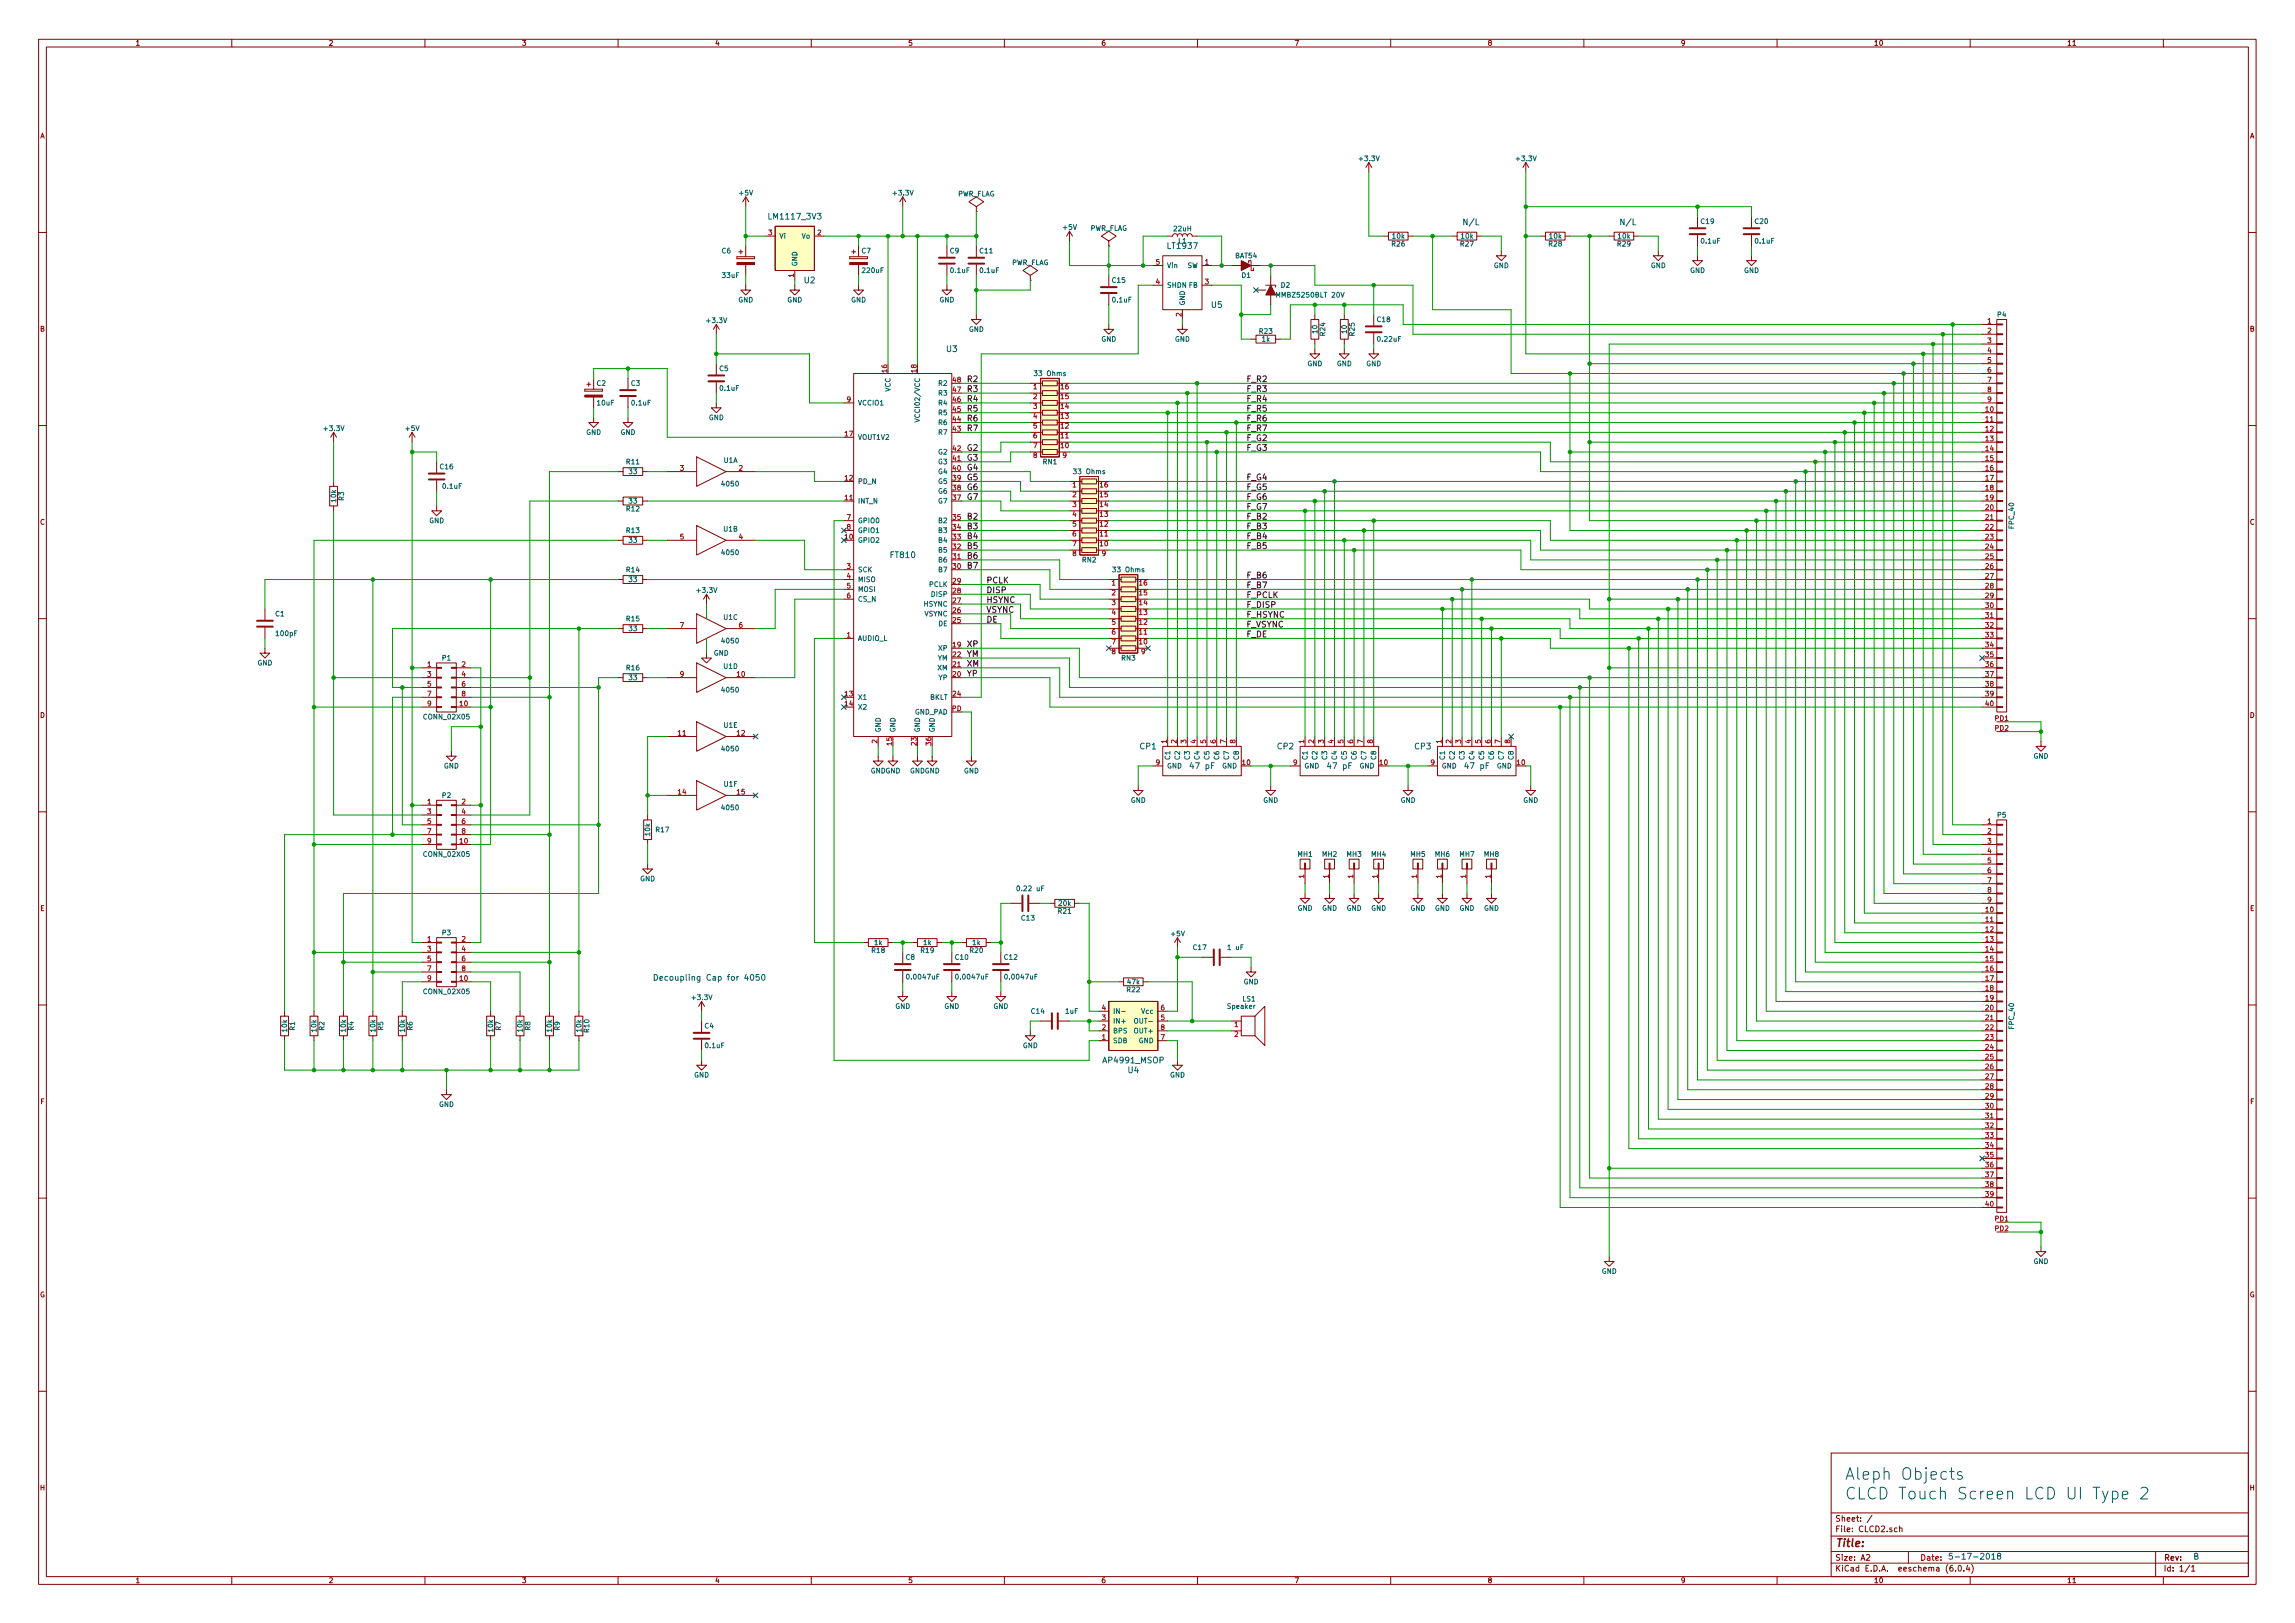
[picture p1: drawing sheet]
<svg xmlns="http://www.w3.org/2000/svg" width="594mm" height="420mm" viewBox="0 0 594 420" stroke-linecap="round" stroke-linejoin="round" font-family="sans-serif">
<defs><g id="words">
<g font-size="4.2" fill="#0000c2">
<text x="477.5" y="383.1">Aleph Objects</text>
<text x="477.5" y="388.2">CLCD Touch Screen LCD UI Type 2</text>
</g>
<text font-size="2.8" fill="#840000" x="475" y="400.5">Title:</text>
<g font-size="2.1" fill="#006464">
<text x="199.4" y="56.8">LM1117_3V3</text>
<text x="302.4" y="64.4">LT1937</text>
<text x="208.2" y="73.3">U2</text>
<text x="313.6" y="79.7">U5</text>
<text x="245" y="91.1">U3</text>
<text x="230.6" y="144.4">FT810</text>
<text x="295.1" y="194">CP1</text>
<text x="330.7" y="194">CP2</text>
<text x="366.2" y="194">CP3</text>
<text x="308.4" y="199.1">47 pF</text>
<text x="343.9" y="199.1">47 pF</text>
<text x="379.5" y="199.1">47 pF</text>
<text x="285.8" y="275.3">AP4991_MSOP</text>
<text x="292" y="277.8">U4</text>
</g>
<g font-size="2.1" fill="#0000c2">
<text x="378.5" y="58.3">N/L</text>
<text x="419.1" y="58.3">N/L</text>
<text x="168.9" y="253.9">Decoupling Cap for 4050</text>
<text x="504.2" y="403.7">5-17-2018</text>
<text x="567.7" y="403.7">B</text>
</g>
<g font-size="2.1" fill="#0f0f0f">
<text x="250.2" y="98.9">R2</text>
<text x="250.2" y="101.5">R3</text>
<text x="322.6" y="101.5">F_R3</text>
<text x="322.6" y="98.9">F_R2</text>
<text x="250.2" y="106.5">R5</text>
<text x="250.2" y="104">R4</text>
<text x="322.6" y="106.5">F_R5</text>
<text x="322.6" y="104">F_R4</text>
<text x="250.2" y="111.6">R7</text>
<text x="250.2" y="109.1">R6</text>
<text x="322.6" y="111.6">F_R7</text>
<text x="322.6" y="109.1">F_R6</text>
<text x="250.2" y="119.2">G3</text>
<text x="250.2" y="116.7">G2</text>
<text x="322.6" y="114.2">F_G2</text>
<text x="322.6" y="116.7">F_G3</text>
<text x="250.2" y="124.3">G5</text>
<text x="250.2" y="121.8">G4</text>
<text x="322.6" y="124.3">F_G4</text>
<text x="250.2" y="129.4">G7</text>
<text x="250.2" y="126.9">G6</text>
<text x="322.6" y="129.4">F_G6</text>
<text x="322.6" y="126.9">F_G5</text>
<text x="322.6" y="131.9">F_G7</text>
<text x="250.2" y="137">B3</text>
<text x="250.2" y="134.5">B2</text>
<text x="322.6" y="137">F_B3</text>
<text x="322.6" y="134.5">F_B2</text>
<text x="250.2" y="142.1">B5</text>
<text x="250.2" y="139.6">B4</text>
<text x="322.6" y="139.6">F_B4</text>
<text x="322.6" y="142.1">F_B5</text>
<text x="250.2" y="147.2">B7</text>
<text x="250.2" y="144.6">B6</text>
<text x="322.6" y="149.7">F_B6</text>
<text x="255.3" y="151">PCLK</text>
<text x="255.3" y="153.5">DISP</text>
<text x="322.6" y="152.3">F_B7</text>
<text x="322.6" y="154.8">F_PCLK</text>
<text x="255.3" y="156.1">HSYNC</text>
<text x="255.3" y="158.6">VSYNC</text>
<text x="255.3" y="161.1">DE</text>
<text x="322.6" y="159.9">F_HSYNC</text>
<text x="322.6" y="157.3">F_DISP</text>
<text x="250.2" y="167.5">XP</text>
<text x="322.6" y="162.4">F_VSYNC</text>
<text x="322.6" y="165">F_DE</text>
<text x="250.2" y="170">YM</text>
<text x="250.2" y="172.6">XM</text>
<text x="250.2" y="175.1">YP</text>
</g>
<g font-size="2.1" fill="#840000">
<text x="475" y="393.9">Sheet: /</text>
<text x="475" y="396.6">File: CLCD2.sch</text>
<text x="475" y="406.8">KiCad E.D.A. eeschema (6.0.4)</text>
<text x="475" y="404">Size: A2</text>
<text x="497" y="404">Date:</text>
<text x="560" y="404">Rev:</text>
<text x="560" y="406.8">Id: 1/1</text>
</g>
<g font-size="1.8" fill="#840000">
<text x="35" y="11.8">1</text>
<text x="85" y="11.8">2</text>
<text x="135" y="11.8">3</text>
<text x="185" y="11.8">4</text>
<text x="235" y="11.8">5</text>
<text x="285" y="11.8">6</text>
<text x="335" y="11.8">7</text>
<text x="385" y="11.8">8</text>
<text x="435" y="11.8">9</text>
<text x="485" y="11.8">10</text>
<text x="535" y="11.8">11</text>
<text x="10.3" y="35.8">A</text>
<text x="582.4" y="35.8">A</text>
<text x="10.3" y="85.8">B</text>
<text x="582.4" y="85.8">B</text>
<text x="10.3" y="135.8">C</text>
<text x="582.4" y="135.8">C</text>
<text x="10.3" y="185.8">D</text>
<text x="582.4" y="185.8">D</text>
<text x="10.4" y="235.8">E</text>
<text x="582.4" y="235.8">E</text>
<text x="10.4" y="285.8">F</text>
<text x="582.5" y="285.8">F</text>
<text x="10.3" y="335.8">G</text>
<text x="582.3" y="335.8">G</text>
<text x="10.3" y="385.8">H</text>
<text x="582.4" y="385.8">H</text>
<text x="35" y="409.8">1</text>
<text x="85" y="409.8">2</text>
<text x="135" y="409.8">3</text>
<text x="185" y="409.8">4</text>
<text x="235" y="409.8">5</text>
<text x="285" y="409.8">6</text>
<text x="335" y="409.8">7</text>
<text x="385" y="409.8">8</text>
<text x="435" y="409.8">9</text>
<text x="485" y="409.8">10</text>
<text x="535" y="409.8">11</text>
</g>
<g font-size="1.8" fill="#006464">
<text x="352" y="41.7">+3.3V</text>
<text x="392.6" y="41.7">+3.3V</text>
<text x="191.4" y="50.6">+5V</text>
<text x="231.3" y="50.6">+3.3V</text>
<text x="247.8" y="50.8">PWR_FLAG</text>
<text x="275.3" y="59.5">+5V</text>
<text x="282.1" y="59.7">PWR_FLAG</text>
<text x="303.9" y="59.9">22uH</text>
<text x="440.4" y="58">C19</text>
<text x="454.3" y="58">C20</text>
<text x="186.9" y="65.6">C6</text>
<text x="201.7" y="61.8">Vi</text>
<text x="207.5" y="61.8">Vo</text>
<text x="223.1" y="65.6">C7</text>
<text x="245.9" y="65.6">C9</text>
<text x="253.7" y="65.6">C11</text>
<text x="305" y="63">L1</text>
<text x="360.3" y="63.8">R26</text>
<text x="360.5" y="61.8">10k</text>
<text x="378.1" y="63.8">R27</text>
<text x="378.3" y="61.8">10k</text>
<text x="401" y="63.8">R28</text>
<text x="401.1" y="61.8">10k</text>
<text x="418.7" y="63.8">R29</text>
<text x="418.9" y="61.8">10k</text>
<text x="440.5" y="63">0.1uF</text>
<text x="454.4" y="63">0.1uF</text>
<text x="187" y="71.9">33uF</text>
<text x="206.4" y="69" transform="rotate(-90 206.4 69)">GND</text>
<text x="223.3" y="70.7">220uF</text>
<text x="246.1" y="70.7">0.1uF</text>
<text x="253.8" y="70.7">0.1uF</text>
<text x="261.7" y="68.6">PWR_FLAG</text>
<text x="302" y="69.4">Vin</text>
<text x="307.3" y="69.4">SW</text>
<text x="319.8" y="66.8">BAT54</text>
<text x="321.4" y="71.9">D1</text>
<text x="386.7" y="69.4">GND</text>
<text x="427.3" y="69.4">GND</text>
<text x="437.5" y="70.7">GND</text>
<text x="451.4" y="70.7">GND</text>
<text x="288" y="73.2">C15</text>
<text x="302" y="74.5">SHDN FB</text>
<text x="330.9" y="77">MMBZ5250BLT 20V</text>
<text x="331.6" y="74.5">D2</text>
<text x="183.1" y="83.6">+3.3V</text>
<text x="191.1" y="78.3">GND</text>
<text x="203.8" y="78.3">GND</text>
<text x="220.3" y="78.3">GND</text>
<text x="243.1" y="78.3">GND</text>
<text x="288.1" y="78.3">0.1uF</text>
<text x="306.7" y="79.2" transform="rotate(-90 306.7 79.2)">GND</text>
<text x="356.5" y="83.4">C18</text>
<text x="517.1" y="82.1">P4</text>
<text x="250.8" y="85.9">GND</text>
<text x="285.1" y="88.4">GND</text>
<text x="304.1" y="88.4">GND</text>
<text x="326" y="86.4">R23</text>
<text x="326.7" y="88.4">1k</text>
<text x="341" y="86.2" transform="rotate(-90 341 86.2)">10</text>
<text x="343" y="86.9" transform="rotate(-90 343 86.9)">R24</text>
<text x="348.6" y="86.2" transform="rotate(-90 348.6 86.2)">10</text>
<text x="350.6" y="86.9" transform="rotate(-90 350.6 86.9)">R25</text>
<text x="356.7" y="88.4">0.22uF</text>
<text x="338.4" y="94.8">GND</text>
<text x="346" y="94.8">GND</text>
<text x="353.6" y="94.8">GND</text>
<text x="154.5" y="99.9">C2</text>
<text x="163.4" y="99.9">C3</text>
<text x="186.2" y="96.1">C5</text>
<text x="186.5" y="101.1">0.1uF</text>
<text x="230.5" y="101.4" transform="rotate(-90 230.5 101.4)">VCC</text>
<text x="243.1" y="99.9">R2</text>
<text x="268" y="97.3">33 Ohms</text>
<text x="154.6" y="104.9">10uF</text>
<text x="163.6" y="104.9">0.1uF</text>
<text x="222" y="104.9">VCCIO1</text>
<text x="243.1" y="107.5">R5</text>
<text x="243.1" y="104.9">R4</text>
<text x="243.1" y="102.4">R3</text>
<text x="84" y="111.5">+3.3V</text>
<text x="105.1" y="111.5">+5V</text>
<text x="151.7" y="112.6">GND</text>
<text x="160.6" y="112.6">GND</text>
<text x="183.5" y="108.8">GND</text>
<text x="222" y="113.8">VOUT1V2</text>
<text x="238.1" y="108.1" transform="rotate(-90 238.1 108.1)">VCCI02/VCC</text>
<text x="243.1" y="112.6">R7</text>
<text x="243.1" y="110">R6</text>
<text x="187.3" y="119.8">U1A</text>
<text x="243" y="117.6">G2</text>
<text x="114" y="121.5">C16</text>
<text x="162.2" y="120.2">R11</text>
<text x="162.8" y="122.7">33</text>
<text x="187" y="125.9">4050</text>
<text x="222" y="125.3">PD_N</text>
<text x="243" y="125.3">G5</text>
<text x="243" y="122.7">G4</text>
<text x="243" y="120.2">G3</text>
<text x="270" y="120.2">RN1</text>
<text x="278.2" y="122.7">33 Ohms</text>
<text x="87" y="129.9" transform="rotate(-90 87 129.9)">10k</text>
<text x="89" y="129.6" transform="rotate(-90 89 129.6)">R3</text>
<text x="114.7" y="126.5">0.1uF</text>
<text x="162.8" y="130.3">33</text>
<text x="222" y="130.3">INT_N</text>
<text x="243" y="130.3">G7</text>
<text x="243" y="127.8">G6</text>
<text x="111.1" y="135.4">GND</text>
<text x="162.2" y="138">R13</text>
<text x="162.2" y="132.4">R12</text>
<text x="187.3" y="137.6">U1B</text>
<text x="222" y="135.4">GPIO0</text>
<text x="222" y="138">GPIO1</text>
<text x="243.1" y="138">B3</text>
<text x="243.1" y="135.4">B2</text>
<text x="521.3" y="136.8" transform="rotate(-90 521.3 136.8)">FPC_40</text>
<text x="162.8" y="140.5">33</text>
<text x="187" y="143.7">4050</text>
<text x="222" y="140.5">GPIO2</text>
<text x="243.1" y="143">B5</text>
<text x="243.1" y="140.5">B4</text>
<text x="162.2" y="148.1">R14</text>
<text x="222" y="148.1">SCK</text>
<text x="243.1" y="148.1">B7</text>
<text x="243.1" y="145.6">B6</text>
<text x="280.2" y="145.6">RN2</text>
<text x="288.4" y="148.1">33 Ohms</text>
<text x="162.8" y="150.7">33</text>
<text x="180.5" y="153.5">+3.3V</text>
<text x="222" y="150.7">MISO</text>
<text x="222" y="153.2">MOSI</text>
<text x="222" y="155.7">CS_N</text>
<text x="240.5" y="151.9">PCLK</text>
<text x="241.2" y="154.5">DISP</text>
<text x="71.3" y="159.6">C1</text>
<text x="162.2" y="160.8">R15</text>
<text x="187.3" y="160.4">U1C</text>
<text x="239.2" y="157">HSYNC</text>
<text x="239.3" y="159.6">VSYNC</text>
<text x="71.6" y="164.6">100pF</text>
<text x="162.8" y="163.4">33</text>
<text x="187" y="166.5">4050</text>
<text x="222" y="165.9">AUDIO_L</text>
<text x="242.9" y="162.1">DE</text>
<text x="66.6" y="172.3">GND</text>
<text x="114.5" y="171">P1</text>
<text x="162.2" y="173.5">R16</text>
<text x="184.7" y="169.7">GND</text>
<text x="187.3" y="173.1">U1D</text>
<text x="242.7" y="173.5">XM</text>
<text x="242.7" y="171">YM</text>
<text x="243" y="168.4">XP</text>
<text x="290.3" y="171">RN3</text>
<text x="162.8" y="176.1">33</text>
<text x="187" y="179.2">4050</text>
<text x="243" y="176.1">YP</text>
<text x="222" y="181.1">X1</text>
<text x="222" y="183.7">X2</text>
<text x="236.7" y="185">GND_PAD</text>
<text x="240.6" y="181.1">BKLT</text>
<text x="109.9" y="186.2">CONN_02X05</text>
<text x="187.4" y="188.4">U1E</text>
<text x="228" y="189.7" transform="rotate(-90 228 189.7)">GND</text>
<text x="231.8" y="189.7" transform="rotate(-90 231.8 189.7)">GND</text>
<text x="238.1" y="189.7" transform="rotate(-90 238.1 189.7)">GND</text>
<text x="241.9" y="189.7" transform="rotate(-90 241.9 189.7)">GND</text>
<text x="187" y="194.5">4050</text>
<text x="302.9" y="196.5" transform="rotate(-90 302.9 196.5)">C1</text>
<text x="305.4" y="196.5" transform="rotate(-90 305.4 196.5)">C2</text>
<text x="308" y="196.5" transform="rotate(-90 308 196.5)">C3</text>
<text x="310.5" y="196.5" transform="rotate(-90 310.5 196.5)">C4</text>
<text x="313.1" y="196.5" transform="rotate(-90 313.1 196.5)">C5</text>
<text x="315.6" y="196.5" transform="rotate(-90 315.6 196.5)">C6</text>
<text x="318.1" y="196.5" transform="rotate(-90 318.1 196.5)">C7</text>
<text x="320.7" y="196.5" transform="rotate(-90 320.7 196.5)">C8</text>
<text x="338.5" y="196.5" transform="rotate(-90 338.5 196.5)">C1</text>
<text x="341" y="196.5" transform="rotate(-90 341 196.5)">C2</text>
<text x="343.5" y="196.5" transform="rotate(-90 343.5 196.5)">C3</text>
<text x="346.1" y="196.5" transform="rotate(-90 346.1 196.5)">C4</text>
<text x="348.6" y="196.5" transform="rotate(-90 348.6 196.5)">C5</text>
<text x="351.2" y="196.5" transform="rotate(-90 351.2 196.5)">C6</text>
<text x="353.7" y="196.5" transform="rotate(-90 353.7 196.5)">C7</text>
<text x="356.2" y="196.5" transform="rotate(-90 356.2 196.5)">C8</text>
<text x="374" y="196.5" transform="rotate(-90 374 196.5)">C1</text>
<text x="376.6" y="196.5" transform="rotate(-90 376.6 196.5)">C2</text>
<text x="379.1" y="196.5" transform="rotate(-90 379.1 196.5)">C3</text>
<text x="381.6" y="196.5" transform="rotate(-90 381.6 196.5)">C4</text>
<text x="384.2" y="196.5" transform="rotate(-90 384.2 196.5)">C5</text>
<text x="386.7" y="196.5" transform="rotate(-90 386.7 196.5)">C6</text>
<text x="389.3" y="196.5" transform="rotate(-90 389.3 196.5)">C7</text>
<text x="391.8" y="196.5" transform="rotate(-90 391.8 196.5)">C8</text>
<text x="526.4" y="196.4">GND</text>
<text x="114.9" y="198.9">GND</text>
<text x="187.4" y="203.6">U1F</text>
<text x="225.4" y="200.2">GNDGND</text>
<text x="235.5" y="200.2">GNDGND</text>
<text x="249.5" y="200.2">GND</text>
<text x="302" y="198.9">GND</text>
<text x="316.4" y="198.9">GND</text>
<text x="337.6" y="198.9">GND</text>
<text x="351.9" y="198.9">GND</text>
<text x="373.1" y="198.9">GND</text>
<text x="387.5" y="198.9">GND</text>
<text x="114.5" y="206.5">P2</text>
<text x="187" y="209.7">4050</text>
<text x="292.7" y="207.8">GND</text>
<text x="327" y="207.8">GND</text>
<text x="362.5" y="207.8">GND</text>
<text x="394.3" y="207.8">GND</text>
<text x="169.8" y="215.4">R17</text>
<text x="517.1" y="211.6">P5</text>
<text x="109.9" y="221.8">CONN_02X05</text>
<text x="168.3" y="216.3" transform="rotate(-90 168.3 216.3)">10k</text>
<text x="336" y="221.8">MH1</text>
<text x="342.3" y="221.8">MH2</text>
<text x="348.7" y="221.8">MH3</text>
<text x="355" y="221.8">MH4</text>
<text x="365.2" y="221.8">MH5</text>
<text x="371.5" y="221.8">MH6</text>
<text x="377.9" y="221.8">MH7</text>
<text x="384.2" y="221.8">MH8</text>
<text x="165.7" y="228.1">GND</text>
<text x="263.6" y="230.7">0.22 uF</text>
<text x="264.5" y="238.3">C13</text>
<text x="274" y="236.5">R21</text>
<text x="274.1" y="234.5">20k</text>
<text x="335.9" y="235.8">GND</text>
<text x="342.2" y="235.8">GND</text>
<text x="348.6" y="235.8">GND</text>
<text x="354.9" y="235.8">GND</text>
<text x="365.1" y="235.8">GND</text>
<text x="371.4" y="235.8">GND</text>
<text x="377.8" y="235.8">GND</text>
<text x="384.1" y="235.8">GND</text>
<text x="114.5" y="242.1">P3</text>
<text x="226.3" y="244.6">1k</text>
<text x="239" y="244.6">1k</text>
<text x="251.7" y="244.6">1k</text>
<text x="303.2" y="242.4">+5V</text>
<text x="308.9" y="245.9">C17</text>
<text x="318" y="245.9">1 uF</text>
<text x="225.7" y="246.7">R18</text>
<text x="234.5" y="248.5">C8</text>
<text x="238.4" y="246.7">R19</text>
<text x="247.3" y="248.5">C10</text>
<text x="251.1" y="246.7">R20</text>
<text x="260" y="248.5">C12</text>
<text x="109.9" y="257.3">CONN_02X05</text>
<text x="235.1" y="253.5">0.0047uF</text>
<text x="247.8" y="253.5">0.0047uF</text>
<text x="260.5" y="253.5">0.0047uF</text>
<text x="291.7" y="256.8">R22</text>
<text x="291.9" y="254.8">47k</text>
<text x="321.9" y="254.8">GND</text>
<text x="179.3" y="258.9">+3.3V</text>
<text x="231.7" y="261.2">GND</text>
<text x="244.4" y="261.2">GND</text>
<text x="257.1" y="261.2">GND</text>
<text x="267" y="262.4">C14</text>
<text x="275.8" y="262.4">1uF</text>
<text x="288" y="262.4">IN-</text>
<text x="295.6" y="262.4">Vcc</text>
<text x="317.9" y="261.2">Speaker</text>
<text x="321.7" y="259.2">LS1</text>
<text x="74.3" y="267.1" transform="rotate(-90 74.3 267.1)">10k</text>
<text x="76.3" y="266.7" transform="rotate(-90 76.3 266.7)">R1</text>
<text x="81.9" y="267.1" transform="rotate(-90 81.9 267.1)">10k</text>
<text x="83.9" y="266.7" transform="rotate(-90 83.9 266.7)">R2</text>
<text x="89.5" y="267.1" transform="rotate(-90 89.5 267.1)">10k</text>
<text x="91.6" y="266.7" transform="rotate(-90 91.6 266.7)">R4</text>
<text x="97.2" y="267.1" transform="rotate(-90 97.2 267.1)">10k</text>
<text x="99.2" y="266.7" transform="rotate(-90 99.2 266.7)">R5</text>
<text x="104.8" y="267.1" transform="rotate(-90 104.8 267.1)">10k</text>
<text x="106.8" y="266.7" transform="rotate(-90 106.8 266.7)">R6</text>
<text x="127.6" y="267.1" transform="rotate(-90 127.6 267.1)">10k</text>
<text x="129.7" y="266.7" transform="rotate(-90 129.7 266.7)">R7</text>
<text x="135.3" y="267.1" transform="rotate(-90 135.3 267.1)">10k</text>
<text x="137.3" y="266.7" transform="rotate(-90 137.3 266.7)">R8</text>
<text x="142.9" y="267.1" transform="rotate(-90 142.9 267.1)">10k</text>
<text x="144.9" y="266.7" transform="rotate(-90 144.9 266.7)">R9</text>
<text x="150.5" y="267.1" transform="rotate(-90 150.5 267.1)">10k</text>
<text x="152.5" y="267.2" transform="rotate(-90 152.5 267.2)">R10</text>
<text x="182.4" y="266.2">C4</text>
<text x="288" y="267.5">BPS</text>
<text x="288" y="265">IN+</text>
<text x="293.9" y="267.5">OUT+</text>
<text x="294.4" y="265">OUT-</text>
<text x="521.3" y="266.3" transform="rotate(-90 521.3 266.3)">FPC_40</text>
<text x="182.6" y="271.3">0.1uF</text>
<text x="264.7" y="271.3">GND</text>
<text x="288" y="270">SDB</text>
<text x="294.8" y="270">GND</text>
<text x="179.6" y="278.9">GND</text>
<text x="302.8" y="278.9">GND</text>
<text x="113.6" y="286.6">GND</text>
<text x="414.6" y="329.7">GND</text>
<text x="526.4" y="327.2">GND</text>
</g>
<g font-size="1.8" fill="#a90000">
<text x="198.9" y="60.9">3</text>
<text x="211.6" y="60.9">2</text>
<text x="205.5" y="71.8" transform="rotate(-90 205.5 71.8)">1</text>
<text x="299.2" y="68.5">5</text>
<text x="311.9" y="68.5">1</text>
<text x="299.2" y="73.6">4</text>
<text x="311.9" y="73.6">3</text>
<text x="305.8" y="81.9" transform="rotate(-90 305.8 81.9)">2</text>
<text x="514.5" y="83.7">1</text>
<text x="514.5" y="86.3">2</text>
<text x="514.5" y="88.8">3</text>
<text x="514.5" y="91.4">4</text>
<text x="514.5" y="93.9">5</text>
<text x="229.6" y="96.4" transform="rotate(-90 229.6 96.4)">16</text>
<text x="237.2" y="96.4" transform="rotate(-90 237.2 96.4)">18</text>
<text x="246.7" y="101.5">47</text>
<text x="246.7" y="99">48</text>
<text x="267.5" y="100.8">1</text>
<text x="274.6" y="100.8">16</text>
<text x="514.5" y="96.4">6</text>
<text x="514.5" y="99">7</text>
<text x="514.5" y="101.5">8</text>
<text x="219.2" y="104.1">9</text>
<text x="246.7" y="106.6">45</text>
<text x="246.7" y="104.1">46</text>
<text x="267.5" y="103.3">2</text>
<text x="267.5" y="105.8">3</text>
<text x="274.6" y="105.8">14</text>
<text x="274.6" y="103.3">15</text>
<text x="514" y="106.6">10</text>
<text x="514.5" y="104.1">9</text>
<text x="218.7" y="112.9">17</text>
<text x="246.7" y="111.7">43</text>
<text x="246.7" y="109.1">44</text>
<text x="267.5" y="108.4">4</text>
<text x="267.5" y="110.9">5</text>
<text x="267.5" y="113.5">6</text>
<text x="274.6" y="113.5">11</text>
<text x="274.6" y="110.9">12</text>
<text x="274.6" y="108.4">13</text>
<text x="514" y="109.1">11</text>
<text x="514" y="111.7">12</text>
<text x="246.7" y="119.3">41</text>
<text x="246.7" y="116.8">42</text>
<text x="267.5" y="116">7</text>
<text x="267.5" y="118.5">8</text>
<text x="274.6" y="116">10</text>
<text x="275.1" y="118.5">9</text>
<text x="514" y="114.2">13</text>
<text x="514" y="116.8">14</text>
<text x="514" y="119.3">15</text>
<text x="176" y="121.8">3</text>
<text x="191.3" y="121.8">2</text>
<text x="218.7" y="124.4">12</text>
<text x="246.7" y="124.4">39</text>
<text x="246.7" y="121.8">40</text>
<text x="514" y="121.8">16</text>
<text x="514" y="124.4">17</text>
<text x="218.7" y="129.5">11</text>
<text x="246.7" y="129.5">37</text>
<text x="246.7" y="126.9">38</text>
<text x="277.6" y="126.2">1</text>
<text x="277.6" y="128.7">2</text>
<text x="277.6" y="131.2">3</text>
<text x="284.8" y="131.2">14</text>
<text x="284.8" y="128.7">15</text>
<text x="284.8" y="126.2">16</text>
<text x="514" y="126.9">18</text>
<text x="514" y="129.5">19</text>
<text x="514" y="132">20</text>
<text x="219.2" y="134.5">7</text>
<text x="219.2" y="137.1">8</text>
<text x="246.7" y="137.1">34</text>
<text x="246.7" y="134.5">35</text>
<text x="277.6" y="133.8">4</text>
<text x="277.6" y="136.3">5</text>
<text x="284.8" y="136.3">12</text>
<text x="284.8" y="133.8">13</text>
<text x="514" y="134.5">21</text>
<text x="514" y="137.1">22</text>
<text x="176" y="139.6">5</text>
<text x="191.3" y="139.6">4</text>
<text x="218.7" y="139.6">10</text>
<text x="246.7" y="142.2">32</text>
<text x="246.7" y="139.6">33</text>
<text x="277.6" y="138.9">6</text>
<text x="277.6" y="141.4">7</text>
<text x="277.6" y="143.9">8</text>
<text x="284.8" y="141.4">10</text>
<text x="284.8" y="138.9">11</text>
<text x="285.3" y="143.9">9</text>
<text x="514" y="139.6">23</text>
<text x="514" y="142.2">24</text>
<text x="219.2" y="147.2">3</text>
<text x="219.2" y="149.8">4</text>
<text x="246.7" y="147.2">30</text>
<text x="246.7" y="144.7">31</text>
<text x="514" y="144.7">25</text>
<text x="514" y="147.2">26</text>
<text x="514" y="149.8">27</text>
<text x="219.2" y="152.3">5</text>
<text x="219.2" y="154.9">6</text>
<text x="246.7" y="153.6">28</text>
<text x="246.7" y="151">29</text>
<text x="287.8" y="151.6">1</text>
<text x="287.8" y="154.1">2</text>
<text x="294.9" y="154.1">15</text>
<text x="294.9" y="151.6">16</text>
<text x="514" y="152.3">28</text>
<text x="514" y="154.9">29</text>
<text x="246.7" y="161.2">25</text>
<text x="246.7" y="158.7">26</text>
<text x="246.7" y="156.1">27</text>
<text x="287.8" y="156.6">3</text>
<text x="287.8" y="159.2">4</text>
<text x="287.8" y="161.7">5</text>
<text x="294.9" y="161.7">12</text>
<text x="294.9" y="159.2">13</text>
<text x="294.9" y="156.6">14</text>
<text x="514" y="157.4">30</text>
<text x="514" y="159.9">31</text>
<text x="176" y="162.5">7</text>
<text x="191.3" y="162.5">6</text>
<text x="219.2" y="165">1</text>
<text x="246.7" y="167.6">19</text>
<text x="287.8" y="164.3">6</text>
<text x="287.8" y="166.8">7</text>
<text x="294.9" y="166.8">10</text>
<text x="294.9" y="164.3">11</text>
<text x="514" y="162.5">32</text>
<text x="514" y="165">33</text>
<text x="514" y="167.6">34</text>
<text x="110.6" y="172.6">1</text>
<text x="119.5" y="172.6">2</text>
<text x="246.7" y="172.6">21</text>
<text x="246.7" y="170.1">22</text>
<text x="287.8" y="169.3">8</text>
<text x="295.4" y="169.3">9</text>
<text x="514" y="170.1">35</text>
<text x="514" y="172.6">36</text>
<text x="110.6" y="175.2">3</text>
<text x="110.6" y="177.7">5</text>
<text x="119.5" y="175.2">4</text>
<text x="119.5" y="177.7">6</text>
<text x="176" y="175.2">9</text>
<text x="190.8" y="175.2">10</text>
<text x="246.7" y="175.2">20</text>
<text x="514" y="175.2">37</text>
<text x="514" y="177.7">38</text>
<text x="110.6" y="180.3">7</text>
<text x="110.6" y="182.8">9</text>
<text x="119" y="182.8">10</text>
<text x="119.5" y="180.3">8</text>
<text x="218.7" y="180.3">13</text>
<text x="218.7" y="182.8">14</text>
<text x="246.4" y="184.1">PD</text>
<text x="246.7" y="180.3">24</text>
<text x="514" y="180.3">39</text>
<text x="514" y="182.8">40</text>
<text x="175.5" y="190.4">11</text>
<text x="190.8" y="190.4">12</text>
<text x="516.4" y="186.6">PD1</text>
<text x="516.4" y="189.1">PD2</text>
<text x="227.1" y="192.4" transform="rotate(-90 227.1 192.4)">2</text>
<text x="230.9" y="192.9" transform="rotate(-90 230.9 192.9)">15</text>
<text x="237.2" y="192.9" transform="rotate(-90 237.2 192.9)">23</text>
<text x="241" y="192.9" transform="rotate(-90 241 192.9)">36</text>
<text x="302" y="192.4" transform="rotate(-90 302 192.4)">1</text>
<text x="304.5" y="192.4" transform="rotate(-90 304.5 192.4)">2</text>
<text x="307.1" y="192.4" transform="rotate(-90 307.1 192.4)">3</text>
<text x="309.6" y="192.4" transform="rotate(-90 309.6 192.4)">4</text>
<text x="312.2" y="192.4" transform="rotate(-90 312.2 192.4)">5</text>
<text x="314.7" y="192.4" transform="rotate(-90 314.7 192.4)">6</text>
<text x="317.2" y="192.4" transform="rotate(-90 317.2 192.4)">7</text>
<text x="319.8" y="192.4" transform="rotate(-90 319.8 192.4)">8</text>
<text x="337.6" y="192.4" transform="rotate(-90 337.6 192.4)">1</text>
<text x="340.1" y="192.4" transform="rotate(-90 340.1 192.4)">2</text>
<text x="342.6" y="192.4" transform="rotate(-90 342.6 192.4)">3</text>
<text x="345.2" y="192.4" transform="rotate(-90 345.2 192.4)">4</text>
<text x="347.7" y="192.4" transform="rotate(-90 347.7 192.4)">5</text>
<text x="350.3" y="192.4" transform="rotate(-90 350.3 192.4)">6</text>
<text x="352.8" y="192.4" transform="rotate(-90 352.8 192.4)">7</text>
<text x="355.3" y="192.4" transform="rotate(-90 355.3 192.4)">8</text>
<text x="373.1" y="192.4" transform="rotate(-90 373.1 192.4)">1</text>
<text x="375.7" y="192.4" transform="rotate(-90 375.7 192.4)">2</text>
<text x="378.2" y="192.4" transform="rotate(-90 378.2 192.4)">3</text>
<text x="380.7" y="192.4" transform="rotate(-90 380.7 192.4)">4</text>
<text x="383.3" y="192.4" transform="rotate(-90 383.3 192.4)">5</text>
<text x="385.8" y="192.4" transform="rotate(-90 385.8 192.4)">6</text>
<text x="388.4" y="192.4" transform="rotate(-90 388.4 192.4)">7</text>
<text x="390.9" y="192.4" transform="rotate(-90 390.9 192.4)">8</text>
<text x="299.2" y="198">9</text>
<text x="321.6" y="198">10</text>
<text x="334.8" y="198">9</text>
<text x="357.2" y="198">10</text>
<text x="370.3" y="198">9</text>
<text x="392.7" y="198">10</text>
<text x="110.6" y="208.2">1</text>
<text x="119.5" y="208.2">2</text>
<text x="175.5" y="205.7">14</text>
<text x="190.8" y="205.7">15</text>
<text x="110.6" y="210.7">3</text>
<text x="110.6" y="213.3">5</text>
<text x="110.6" y="215.8">7</text>
<text x="119.5" y="210.7">4</text>
<text x="119.5" y="213.3">6</text>
<text x="119.5" y="215.8">8</text>
<text x="514.5" y="213.3">1</text>
<text x="514.5" y="215.8">2</text>
<text x="110.6" y="218.4">9</text>
<text x="119" y="218.4">10</text>
<text x="514.5" y="218.4">3</text>
<text x="514.5" y="220.9">4</text>
<text x="337.6" y="227.4" transform="rotate(-90 337.6 227.4)">1</text>
<text x="343.9" y="227.4" transform="rotate(-90 343.9 227.4)">1</text>
<text x="350.3" y="227.4" transform="rotate(-90 350.3 227.4)">1</text>
<text x="356.6" y="227.4" transform="rotate(-90 356.6 227.4)">1</text>
<text x="366.8" y="227.4" transform="rotate(-90 366.8 227.4)">1</text>
<text x="373.1" y="227.4" transform="rotate(-90 373.1 227.4)">1</text>
<text x="379.5" y="227.4" transform="rotate(-90 379.5 227.4)">1</text>
<text x="385.8" y="227.4" transform="rotate(-90 385.8 227.4)">1</text>
<text x="514.5" y="223.4">5</text>
<text x="514.5" y="226">6</text>
<text x="514.5" y="228.5">7</text>
<text x="514.5" y="231.1">8</text>
<text x="514.5" y="233.6">9</text>
<text x="514" y="236.1">10</text>
<text x="514" y="238.7">11</text>
<text x="110.6" y="243.8">1</text>
<text x="119.5" y="243.8">2</text>
<text x="514" y="241.2">12</text>
<text x="514" y="243.8">13</text>
<text x="110.6" y="246.3">3</text>
<text x="110.6" y="248.8">5</text>
<text x="110.6" y="251.4">7</text>
<text x="119.5" y="246.3">4</text>
<text x="119.5" y="248.8">6</text>
<text x="119.5" y="251.4">8</text>
<text x="514" y="246.3">14</text>
<text x="514" y="248.8">15</text>
<text x="514" y="251.4">16</text>
<text x="110.6" y="253.9">9</text>
<text x="119" y="253.9">10</text>
<text x="514" y="253.9">17</text>
<text x="514" y="256.5">18</text>
<text x="285.3" y="261.5">4</text>
<text x="300.5" y="261.5">6</text>
<text x="514" y="259">19</text>
<text x="514" y="261.5">20</text>
<text x="285.3" y="269.2">1</text>
<text x="285.3" y="266.6">2</text>
<text x="285.3" y="264.1">3</text>
<text x="300.5" y="264.1">5</text>
<text x="300.5" y="269.2">7</text>
<text x="300.5" y="266.6">8</text>
<text x="319.5" y="265.9">1</text>
<text x="319.5" y="268.4">2</text>
<text x="514" y="264.1">21</text>
<text x="514" y="266.6">22</text>
<text x="514" y="269.2">23</text>
<text x="514" y="271.7">24</text>
<text x="514" y="274.2">25</text>
<text x="514" y="276.8">26</text>
<text x="514" y="279.3">27</text>
<text x="514" y="281.9">28</text>
<text x="514" y="284.4">29</text>
<text x="514" y="286.9">30</text>
<text x="514" y="289.5">31</text>
<text x="514" y="292">32</text>
<text x="514" y="294.6">33</text>
<text x="514" y="297.1">34</text>
<text x="514" y="299.6">35</text>
<text x="514" y="302.2">36</text>
<text x="514" y="304.7">37</text>
<text x="514" y="307.3">38</text>
<text x="514" y="309.8">39</text>
<text x="514" y="312.3">40</text>
<text x="516.4" y="316.1">PD1</text>
<text x="516.4" y="318.7">PD2</text>
</g>
</g></defs>
<g fill="none" stroke="#840000" stroke-width=".26">
<path d="M10 10.2h574v400h-574zM12 12.2h570v396h-570zM60 10.2v2M110 10.2v2M160 10.2v2M210 10.2v2M260 10.2v2M310 10.2v2M360 10.2v2M410 10.2v2M460 10.2v2M510 10.2v2"/>
<path d="M536.6 11.8h.7M560 10.2v2M193 51v2.5M193 51l-.7 1.2M193 51l.8 1.2M200.7 58.6h10.1v11.4h-10.1zM233.7 51v2.5M233.7 51l-.8 1.2M233.7 51l.7 1.2M252.7 53.5l1.9-1.3-1.9-1.2-1.9 1.2 1.9 1.3v1.3M252.7 54.8h.1M276.9 59.9l-.8 1.2"/>
<path d="M276.9 59.9v2.5M276.9 59.9l.7 1.2M354.3 42.1l-.7 1.2M354.3 42.1v2.5M354.3 42.1l.8 1.2M395 42.1l-.8 1.2M395 42.1v2.5M395 42.1l.7 1.2M439.4 56v2.8M453.4 56v2.8M10 60.2h2M190.8 66.5v.5z"/>
<path d="M190.8 67h4.5zM190.8 66.5h4.5zM191.3 65.2h1M191.8 64.7v1M193 73.8v1.3h1.3l-1.3 1.3-1.2-1.3h1.2M193 63.7v2.8M193 68.5v2.8M195.3 66.5v.5zM198.1 61.1h2.6M205.7 73.8v1.3h1.3l-1.3 1.3-1.2-1.3h1.2M205.7 70v2.6M210.8 61.1h2.6"/>
<path d="M220 66.5v.5zM220 67h4.5zM220 66.5h4.5zM220.5 65.2h1M221 64.7v1M222.2 73.8v1.3h1.3l-1.3 1.3-1.2-1.3h1.2M222.2 63.7v2.8M222.2 68.5v2.8M224.5 66.5v.5zM245.1 73.8v1.3h1.3l-1.3 1.3-1.3-1.3h1.3M245.1 63.7v2.8M245.1 68.5v2.8"/>
<path d="M252.7 63.7v2.8M252.7 68.5v2.8M266.7 71.3l1.9-1.3-1.9-1.3-1.9 1.3 1.9 1.3v1.3M266.7 72.6h.1M287 62.4l1.9-1.3-1.9-1.2-1.9 1.2 1.9 1.3v1.3M287 63.7h.1M287 71.3v2.8M287 76.1v2.8M298.4 68.7h2.6M298.4 73.8h2.6M301 66.2h10.1v14h-10.1zM302.3 61.1h1.2l.2-.4 .5-.2 .4 .2 .2 .4 .2-.4 .4-.2 .5 .2 .2 .4 .2-.4 .4-.2 .5 .2 .1 .4 .2-.4 .5-.2 .4 .2 .2 .4h1.3"/>
<path d="M311.1 68.7h2.6M311.1 73.8h2.6M318.8 68.7h7.6M323.2 68.1v-.6h.6v2.5h.7v-.6M325.1 75.1h2.6M327.7 73.8h2.5v.5M328.9 71.3v7.6M358.1 61.1h1.3M359.4 60.1h5.1v2h-5.1zM364.5 61.1h1.3M375.9 61.1h1.3M377.2 60.1h5.1v2h-5.1z"/>
<path d="M382.3 61.1h1.2M388.6 64.9v1.3h1.3l-1.3 1.3-1.3-1.3h1.3M398.8 61.1h1.2M400 60.1h5.1v2h-5.1zM405.1 61.1h1.3M416.6 61.1h1.2M417.8 60.1h5.1v2h-5.1zM422.9 61.1h1.3M429.3 64.9v1.3h1.2l-1.2 1.3-1.3-1.3h1.3M439.4 66.2v1.3h1.3l-1.3 1.2-1.3-1.2h1.3M439.4 60.9v2.8M453.4 66.2v1.3h1.3l-1.3 1.2-1.3-1.2h1.3"/>
<path d="M453.4 60.9v2.8M582 60.2h2M151.9 99.5h1M152.4 99v1M153.7 98v2.8M162.6 98v2.8M185.4 84v2.5M185.4 94.1v2.8M185.4 99v2.8M185.4 84l-.7 1.3M185.4 84l.8 1.3M221 96.7h25.4v94h-25.4z"/>
<path d="M252.7 81.4v1.3h1.3l-1.3 1.3-1.2-1.3h1.2M266.7 99.2h3.2M269.4 98h4.8v20.3h-4.8zM269.9 98.6h3.8v1.3h-3.8zM273.7 99.2h.6M287 84v1.3h1.3l-1.3 1.2-1.3-1.2h1.3M306.1 84v1.3h1.2l-1.2 1.2-1.3-1.2h1.3M306.1 80.2v2.5M323.8 87.8h1.3M325.1 86.8h5.1v2h-5.1zM330.2 87.8h1.3M339.3 82.7h2.1v5.1h-2.1z"/>
<path d="M340.4 90.3v1.3h1.2l-1.2 1.3-1.3-1.3h1.3M340.4 81.4v1.3M340.4 87.8v1.3M347 82.7h2v5.1h-2zM348 90.3v1.3h1.2l-1.2 1.3-1.3-1.3h1.3M348 81.4v1.3M348 87.8v1.3M355.6 90.3v1.3h1.3l-1.3 1.3-1.3-1.3h1.3M355.6 81.4v2.8M355.6 86.3v2.8M513.1 84h3.8M513.1 86.5h3.8"/>
<path d="M513.1 89.1h3.8M513.1 91.6h3.8M513.1 94.1h3.8M513.1 96.7h3.8M513.1 99.2h3.8M516.9 99.1h1.5v.3h-1.5zM516.9 96.6h1.5v.2h-1.5zM516.9 94h1.5v.3h-1.5zM516.9 91.5h1.5v.2h-1.5zM516.9 88.9h1.5v.3h-1.5zM516.9 86.4h1.5v.3h-1.5zM516.9 83.9h1.5v.2h-1.5z"/>
<path d="M516.9 82.7h2.5v101.6h-2.5zM10 110.2h2M86.4 111.9l-.8 1.3M86.4 111.9v2.6M86.4 111.9l.7 1.3M106.7 111.9l-.8 1.3M106.7 111.9v2.6M106.7 111.9l.7 1.3M113 119.5v2.8M151.4 100.8v.5zM151.4 101.3h4.6zM151.4 100.8h4.6z"/>
<path d="M153.7 108.1v1.3h1.2l-1.2 1.3-1.3-1.3h1.3M153.7 102.8v2.8M156 100.8v.5zM162.6 108.1v1.3h1.2l-1.2 1.3-1.3-1.3h1.3M162.6 102.8v2.8M180.3 118.3l7.7 3.8-7.7 3.8zM185.4 104.3v1.3h1.3l-1.3 1.2-1.3-1.2h1.3M218.4 104.3h2.6M246.4 119.5h2.5M266.7 106.8h3.2M266.7 109.4h3.2M266.7 111.9h3.2"/>
<path d="M266.7 114.5h3.2M266.7 117h3.2M266.7 101.8h3.2M266.7 104.3h3.2M269.9 101.1h3.8v1.3h-3.8zM269.9 103.7h3.8v1.2h-3.8zM269.9 106.2h3.8v1.3h-3.8zM269.9 108.8h3.8v1.2h-3.8zM269.9 111.3h3.8v1.3h-3.8zM269.9 113.8h3.8v1.3h-3.8zM269.9 116.4h3.8v1.2h-3.8zM273.7 106.8h.6"/>
<path d="M273.7 109.4h.6M273.7 111.9h3.2M273.7 114.5h.6M273.7 117h3.2M273.7 101.8h.6M273.7 104.3h.6M513.1 106.8h3.8M513.1 109.4h3.8M513.1 111.9h3.8M513.1 114.5h3.8M513.1 117h3.8M513.1 119.5h3.8"/>
<path d="M513.1 101.8h3.8M513.1 104.3h3.8M516.9 119.4h1.5v.3h-1.5zM516.9 116.9h1.5v.2h-1.5zM516.9 114.3h1.5v.3h-1.5zM516.9 111.8h1.5v.3h-1.5zM516.9 109.3h1.5v.2h-1.5zM516.9 106.7h1.5v.3h-1.5zM516.9 104.2h1.5v.2h-1.5zM516.9 101.6h1.5v.3h-1.5zM582 110.2h2M85.3 125.9h2.1v5.1h-2.1z"/>
<path d="M86.4 124.6v1.3M86.4 131v1.2M113 131v1.2h1.3l-1.3 1.3-1.2-1.3h1.2M113 124.4v2.8M160 122.1h1.3M160 129.7h1.3M160 139.9h1.3M161.3 121.1h5.1v2h-5.1zM161.3 138.9h5.1v2h-5.1zM161.3 128.7h5.1v2h-5.1zM166.4 122.1h1.2M166.4 129.7h1.2"/>
<path d="M166.4 139.9h1.2M172.7 122.1h7.6M172.7 139.9h7.6M180.3 136.1l7.7 3.8-7.7 3.8zM188 122.1h7.6M188 139.9h7.6M218.4 129.7h2.6M218.4 134.8h2.6M218.4 137.3h2.6M276.9 124.6h3.1M276.9 127.2h3.1M276.9 129.7h3.1"/>
<path d="M276.9 132.2h3.1M276.9 134.8h3.1M276.9 137.3h3.1M276.9 139.9h3.1M279.5 123.4h4.9v20.3h-4.9zM280 124h3.8v1.3h-3.8zM280 126.5h3.8v1.3h-3.8zM280 129.1h3.8v1.2h-3.8zM280 131.6h3.8v1.3h-3.8zM280 134.2h3.8v1.2h-3.8zM280 136.7h3.8v1.3h-3.8zM280 139.2h3.8v1.3h-3.8z"/>
<path d="M283.8 124.6h.7M283.8 127.2h.7M283.8 129.7h.7M283.8 132.2h.7M283.8 134.8h.7M283.8 137.3h3.2M283.8 139.9h.7M513.1 122.1h3.8M513.1 124.6h3.8M513.1 127.2h3.8M513.1 129.7h3.8M513.1 132.2h3.8"/>
<path d="M513.1 134.8h3.8M513.1 137.3h3.8M513.1 139.9h3.8M516.9 139.7h1.5v.3h-1.5zM516.9 137.2h1.5v.3h-1.5zM516.9 134.7h1.5v.2h-1.5zM516.9 132.1h1.5v.3h-1.5zM516.9 129.6h1.5v.2h-1.5zM516.9 127h1.5v.3h-1.5zM516.9 124.5h1.5v.3h-1.5zM516.9 122h1.5v.2h-1.5zM68.6 157.6v2.8"/>
<path d="M160 150h1.3M161.3 149h5.1v2h-5.1zM166.4 150h1.2M180.3 158.9l7.7 3.8-7.7 3.8zM182.9 153.8l-.8 1.3M182.9 153.8v2.6M182.9 153.8l.7 1.3M218.4 147.5h2.6M218.4 150h2.6M218.4 152.6h2.6M218.4 155.1h2.6M246.4 144.9h2.5"/>
<path d="M276.9 142.4h3.1M280 141.8h3.8v1.2h-3.8zM283.8 142.4h3.2M287 150h3.2M287 152.6h3.2M287 155.1h3.2M287 157.6h3.2M289.7 148.8h4.8v20.3h-4.8zM290.2 149.4h3.8v1.3h-3.8zM290.2 151.9h3.8v1.3h-3.8zM290.2 154.5h3.8v1.2h-3.8zM290.2 157h3.8v1.3h-3.8z"/>
<path d="M290.2 159.6h3.8v1.2h-3.8zM294 150h.6M294 152.6h.6M294 155.1h.6M294 157.6h.6M513.1 142.4h3.8M513.1 144.9h3.8M513.1 147.5h3.8M513.1 150h3.8M513.1 152.6h3.8M513.1 155.1h3.8M513.1 157.6h3.8"/>
<path d="M516.9 157.5h1.5v.3h-1.5zM516.9 155h1.5v.2h-1.5zM516.9 152.4h1.5v.3h-1.5zM516.9 149.9h1.5v.3h-1.5zM516.9 147.4h1.5v.2h-1.5zM516.9 144.8h1.5v.3h-1.5zM516.9 142.3h1.5v.2h-1.5zM10 160.2h2M68.6 167.8v1.3h1.2l-1.2 1.2-1.3-1.2h1.3M68.6 162.5v2.8M109.2 175.4h3.8M109.2 172.9h3.8"/>
<path d="M109.2 178h3.8M113 177.8h1.3v.3h-1.3zM113 175.3h1.3v.3h-1.3zM113 172.8h1.3v.2h-1.3zM113 171.6h5.1v12.7h-5.1zM116.8 177.8h1.3v.3h-1.3zM116.8 175.3h1.3v.3h-1.3zM116.8 172.8h1.3v.2h-1.3zM118.1 175.4h3.8M118.1 172.9h3.8M118.1 178h3.8M160 175.4h1.3"/>
<path d="M160 162.7h1.3M161.3 161.7h5.1v2h-5.1zM161.3 174.4h5.1v2h-5.1zM166.4 175.4h1.2M166.4 162.7h1.2M172.7 175.4h7.6M172.7 162.7h7.6M180.3 171.6l7.7 3.8-7.7 3.8zM182.9 169.1v1.2h1.2l-1.2 1.3-1.3-1.3h1.3M188 175.4h7.6M188 162.7h7.6M218.4 165.3h2.6"/>
<path d="M246.4 172.9h2.5M287 160.2h3.2M287 162.7h3.2M287 165.3h3.2M287 167.8h3.2M290.2 162.1h3.8v1.3h-3.8zM290.2 164.6h3.8v1.3h-3.8zM290.2 167.2h3.8v1.2h-3.8zM294 160.2h.6M294 162.7h3.2M294 165.3h.6M294 167.8h3.2"/>
<path d="M513.1 160.2h3.8M513.1 175.4h3.8M513.1 162.7h3.8M513.1 165.3h3.8M513.1 167.8h3.8M513.1 170.3h3.8M513.1 172.9h3.8M513.1 178h3.8M516.9 177.8h1.5v.3h-1.5zM516.9 175.3h1.5v.3h-1.5zM516.9 172.8h1.5v.2h-1.5zM516.9 170.2h1.5v.3h-1.5z"/>
<path d="M516.9 167.7h1.5v.2h-1.5zM516.9 165.1h1.5v.3h-1.5zM516.9 162.6h1.5v.3h-1.5zM516.9 160.1h1.5v.2h-1.5zM582 160.2h2M109.2 180.5h3.8M109.2 183h3.8M113 182.9h1.3v.3h-1.3zM113 180.4h1.3v.2h-1.3zM116.8 182.9h1.3v.3h-1.3zM116.8 180.4h1.3v.2h-1.3zM116.8 194.5v1.2h1.3l-1.3 1.3-1.2-1.3h1.2"/>
<path d="M118.1 180.5h3.8M118.1 183h3.8M172.7 190.7h7.6M180.3 186.9l7.7 3.8-7.7 3.8zM188 190.7h7.6M227.3 195.7v1.3h1.3l-1.3 1.3-1.2-1.3h1.2M227.3 190.7v2.5M231.1 195.7v1.3h1.3l-1.3 1.3-1.2-1.3h1.2M237.5 195.7v1.3h1.3l-1.3 1.3-1.3-1.3h1.3M241.3 195.7v1.3h1.3l-1.3 1.3-1.3-1.3h1.3M251.5 195.7v1.3h1.2l-1.2 1.3-1.3-1.3h1.3M298.4 198.3h2.6"/>
<path d="M301 193.2h20.3v7.6h-20.3zM302.3 190.7v2.5M304.8 190.7v2.5M307.3 190.7v2.5M309.9 190.7v2.5M312.4 190.7v2.5M315 190.7v2.5M317.5 190.7v2.5M320 190.7v2.5M334 198.3h2.5M336.5 193.2h20.4v7.6h-20.4zM337.8 190.7v2.5"/>
<path d="M340.4 190.7v2.5M342.9 190.7v2.5M345.4 190.7v2.5M348 190.7v2.5M350.5 190.7v2.5M353.1 190.7v2.5M355.6 190.7v2.5M369.6 198.3h2.5M372.1 193.2h20.3v7.6h-20.3zM373.4 190.7v2.5M375.9 190.7v2.5M378.5 190.7v2.5"/>
<path d="M381 190.7v2.5M383.5 190.7v2.5M386.1 190.7v2.5M388.6 190.7v2.5M391.2 190.7v2.5M513.1 180.5h3.8M513.1 183h3.8M516.9 182.9h1.5v.3h-1.5zM516.9 180.4h1.5v.2h-1.5zM528.3 191.9v1.3h1.3l-1.3 1.3-1.3-1.3h1.3M10 210.2h2M109.2 208.4h3.8"/>
<path d="M109.2 218.6h3.8M109.2 211h3.8M109.2 213.5h3.8M109.2 216.1h3.8M113 218.5h1.3v.2h-1.3zM113 215.9h1.3v.3h-1.3zM113 213.4h1.3v.3h-1.3zM113 210.9h1.3v.2h-1.3zM113 208.3h1.3v.3h-1.3zM113 207.2h5.1v12.7h-5.1zM116.8 218.5h1.3v.2h-1.3zM116.8 215.9h1.3v.3h-1.3z"/>
<path d="M116.8 213.4h1.3v.3h-1.3zM116.8 210.9h1.3v.2h-1.3zM116.8 208.3h1.3v.3h-1.3zM118.1 208.4h3.8M118.1 218.6h3.8M118.1 211h3.8M118.1 213.5h3.8M118.1 216.1h3.8M166.6 212.3h2.1v5h-2.1zM167.6 211v1.3M167.6 217.3v1.3M172.7 205.9h7.6"/>
<path d="M180.3 202.1l7.7 3.8-7.7 3.8zM188 205.9h7.6M294.6 203.4v1.2h1.3l-1.3 1.3-1.2-1.3h1.2M328.9 203.4v1.2h1.3l-1.3 1.3-1.2-1.3h1.2M364.5 203.4v1.2h1.3l-1.3 1.3-1.3-1.3h1.3M396.2 203.4v1.2h1.3l-1.3 1.3-1.2-1.3h1.2M513.1 218.6h3.8M513.1 213.5h3.8M513.1 216.1h3.8M516.9 218.5h1.5v.2h-1.5zM516.9 215.9h1.5v.3h-1.5zM516.9 213.4h1.5v.3h-1.5z"/>
<path d="M516.9 212.3h2.5v101.6h-2.5zM582 210.2h2M167.6 223.7v1.3h1.3l-1.3 1.2-1.2-1.2h1.2M261.6 233.8h2.8M266.4 233.8h2.8M271.8 233.8h1.2M273 232.8h5.1v2.1h-5.1zM278.1 233.8h1.3M336.5 222.4h2.6v2.6h-2.6zM337.7 223.4h.2v1.6h-.2zM337.8 231.3v1.3h1.3l-1.3 1.2-1.3-1.2h1.3M337.8 225v3.8"/>
<path d="M342.9 222.4h2.5v2.6h-2.5zM344 223.4h.3v1.6h-.3zM344.2 231.3v1.3h1.2l-1.2 1.2-1.3-1.2h1.3M344.2 225v3.8M349.2 222.4h2.6v2.6h-2.6zM350.4 223.4h.2v1.6h-.2zM350.5 231.3v1.3h1.3l-1.3 1.2-1.3-1.2h1.3M350.5 225v3.8M355.6 222.4h2.5v2.6h-2.5zM356.7 223.4h.3v1.6h-.3zM356.9 231.3v1.3h1.2l-1.2 1.2-1.3-1.2h1.3M356.9 225v3.8"/>
<path d="M365.8 222.4h2.5v2.6h-2.5zM366.9 223.4h.3v1.6h-.3zM367 231.3v1.3h1.3l-1.3 1.2-1.2-1.2h1.2M367 225v3.8M372.1 222.4h2.5v2.6h-2.5zM373.3 223.4h.2v1.6h-.2zM373.4 231.3v1.3h1.2l-1.2 1.2-1.3-1.2h1.3M373.4 225v3.8M378.5 222.4h2.5v2.6h-2.5zM379.6 223.4h.3v1.6h-.3zM379.7 231.3v1.3h1.3l-1.3 1.2-1.2-1.2h1.2M379.7 225v3.8"/>
<path d="M384.8 222.4h2.5v2.6h-2.5zM386 223.4h.2v1.6h-.2zM386.1 231.3v1.3h1.2l-1.2 1.2-1.3-1.2h1.3M386.1 225v3.8M513.1 233.8h3.8M513.1 236.4h3.8M513.1 238.9h3.8M513.1 221.1h3.8M513.1 223.7h3.8M513.1 226.2h3.8M513.1 228.8h3.8M513.1 231.3h3.8"/>
<path d="M516.9 238.8h1.5v.3h-1.5zM516.9 236.3h1.5v.2h-1.5zM516.9 233.7h1.5v.3h-1.5zM516.9 231.2h1.5v.2h-1.5zM516.9 228.6h1.5v.3h-1.5zM516.9 226.1h1.5v.3h-1.5zM516.9 223.6h1.5v.2h-1.5zM516.9 221h1.5v.3h-1.5zM109.2 244h3.8M109.2 254.2h3.8M109.2 246.5h3.8M109.2 249.1h3.8"/>
<path d="M109.2 251.6h3.8M113 254h1.3v.3h-1.3zM113 251.5h1.3v.3h-1.3zM113 249h1.3v.2h-1.3zM113 246.4h1.3v.3h-1.3zM113 243.9h1.3v.2h-1.3zM113 242.7h5.1v12.7h-5.1zM116.8 254h1.3v.3h-1.3zM116.8 251.5h1.3v.3h-1.3zM116.8 249h1.3v.2h-1.3zM116.8 246.4h1.3v.3h-1.3zM116.8 243.9h1.3v.2h-1.3z"/>
<path d="M118.1 244h3.8M118.1 254.2h3.8M118.1 246.5h3.8M118.1 249.1h3.8M118.1 251.6h3.8M181.6 259.2v2.6M181.6 259.2l-.8 1.3M181.6 259.2l.8 1.3M223.5 244h1.3M224.8 243h5.1v2h-5.1zM229.9 244h1.2M233.7 256.7v1.3h1.2l-1.2 1.2-1.3-1.2h1.3"/>
<path d="M233.7 246.5v2.8M233.7 251.4v2.8M236.2 244h1.3M237.5 243h5.1v2h-5.1zM242.6 244h1.2M246.4 256.7v1.3h1.2l-1.2 1.2-1.3-1.2h1.3M246.4 246.5v2.8M246.4 251.4v2.8M248.9 244h1.3M250.2 243h5.1v2h-5.1zM255.3 244h1.2M259.1 256.7v1.3h1.2l-1.2 1.2-1.3-1.2h1.3"/>
<path d="M259.1 246.5v2.8M259.1 251.4v2.8M287 259.2h12.7v12.7h-12.7zM289.6 254.2h1.2M290.8 253.2h5.1v2h-5.1zM295.9 254.2h1.3M304.8 242.7l-.8 1.3M304.8 242.7v2.6M304.8 242.7l.8 1.3M311.1 247.8h2.8M316 247.8h2.8M323.8 250.4v1.2h1.3l-1.3 1.3-1.2-1.3h1.2"/>
<path d="M513.1 244h3.8M513.1 254.2h3.8M513.1 246.5h3.8M513.1 249.1h3.8M513.1 251.6h3.8M513.1 241.5h3.8M513.1 256.7h3.8M513.1 259.2h3.8M516.9 259.1h1.5v.3h-1.5zM516.9 256.6h1.5v.2h-1.5zM516.9 254h1.5v.3h-1.5zM516.9 251.5h1.5v.3h-1.5z"/>
<path d="M516.9 249h1.5v.2h-1.5zM516.9 246.4h1.5v.3h-1.5zM516.9 243.9h1.5v.2h-1.5zM516.9 241.3h1.5v.3h-1.5zM10 260.2h2M72.6 263.1h2.1v5h-2.1zM73.7 261.8v1.3M73.7 268.1v1.3M80.3 263.1h2v5h-2zM81.3 261.8v1.3M81.3 268.1v1.3M87.9 263.1h2v5h-2z"/>
<path d="M88.9 261.8v1.3M88.9 268.1v1.3M95.5 263.1h2v5h-2zM96.5 261.8v1.3M96.5 268.1v1.3M103.1 263.1h2.1v5h-2.1zM104.1 261.8v1.3M104.1 268.1v1.3M126 263.1h2v5h-2zM127 261.8v1.3M127 268.1v1.3M133.6 263.1h2v5h-2z"/>
<path d="M134.6 261.8v1.3M134.6 268.1v1.3M141.2 263.1h2.1v5h-2.1zM142.2 261.8v1.3M142.2 268.1v1.3M148.8 263.1h2.1v5h-2.1zM149.9 261.8v1.3M149.9 268.1v1.3M181.6 274.5v1.3h1.3l-1.3 1.2-1.3-1.2h1.3M181.6 264.3v2.8M181.6 269.2v2.7M266.7 266.9v1.2h1.3l-1.3 1.3-1.3-1.3h1.3"/>
<path d="M269.2 264.3h2.8M274.1 264.3h2.8M284.5 264.3h2.5M284.5 266.9h2.5M284.5 269.4h2.5M284.5 261.8h2.5M299.7 264.3h2.6M299.7 266.9h2.6M299.7 269.4h2.6M299.7 261.8h2.6M304.8 274.5v1.3h1.3l-1.3 1.2-1.3-1.2h1.3M318.8 264.3h2.5"/>
<path d="M318.8 266.9h2.5M321.3 263.1h3.6v5h-3.6zM324.9 263.1l2.5-2.6v10.2l-2.5-2.6M513.1 264.3h3.8M513.1 266.9h3.8M513.1 269.4h3.8M513.1 261.8h3.8M513.1 271.9h3.8M513.1 274.5h3.8M513.1 277h3.8M513.1 279.6h3.8M516.9 279.4h1.5v.3h-1.5z"/>
<path d="M516.9 276.9h1.5v.3h-1.5zM516.9 274.4h1.5v.2h-1.5zM516.9 271.8h1.5v.3h-1.5zM516.9 269.3h1.5v.2h-1.5zM516.9 266.7h1.5v.3h-1.5zM516.9 264.2h1.5v.3h-1.5zM516.9 261.7h1.5v.2h-1.5zM582 260.2h2M115.6 282.1v1.3h1.2l-1.2 1.2-1.3-1.2h1.3M513.1 282.1h3.8M513.1 284.6h3.8M513.1 287.2h3.8"/>
<path d="M513.1 289.7h3.8M513.1 292.3h3.8M513.1 294.8h3.8M513.1 297.3h3.8M513.1 299.9h3.8M516.9 299.8h1.5v.2h-1.5zM516.9 297.2h1.5v.3h-1.5zM516.9 294.7h1.5v.2h-1.5zM516.9 292.1h1.5v.3h-1.5zM516.9 289.6h1.5v.3h-1.5zM516.9 287.1h1.5v.2h-1.5zM516.9 284.5h1.5v.3h-1.5z"/>
<path d="M516.9 282h1.5v.2h-1.5zM10 310.2h2M513.1 302.4h3.8M513.1 305h3.8M513.1 307.5h3.8M513.1 310h3.8M513.1 312.6h3.8M516.9 312.5h1.5v.2h-1.5zM516.9 309.9h1.5v.3h-1.5zM516.9 307.4h1.5v.2h-1.5zM516.9 304.8h1.5v.3h-1.5zM516.9 302.3h1.5v.3h-1.5z"/>
<path d="M582 310.2h2M416.6 325.3v1.3h1.2l-1.2 1.2-1.3-1.2h1.3M528.3 322.7v1.3h1.3l-1.3 1.3-1.3-1.3h1.3M10 360.2h2M474 376.2h108v32h-108zM582 360.2h2M474 397.7h108M474 391.7h108M484.6 392.3l-1.3 1.9M491.1 395.6l-.4-.1-.3 .3 .1 .7h.6M491.7 395.7l.6-.1 .1 .9M491.7 395v1.5"/>
<path d="M60 408.2v2M110 408.2v2M160 408.2v2M210 408.2v2M260 408.2v2M310 408.2v2M360 408.2v2M410 408.2v2M460 408.2v2M474 404.7h108M474 401.7h108M483.2 402.6l.5-.2 .3 .5-.9 1h.9"/>
<path d="M494 401.7v3M505.4 405.2l-.4 .1-.2 .3-.1 .9 .3 .2 .5-.1-.1-.7-.4-.1-.3 .3M506.2 406.6v.1M507.1 405.3l.1-.1a.8 .8 0 0 1 .5 .8 .8 .8 0 0 1-.5 .7 1 1 0 0 1-.1-1.4zM508.4 406.6v.1M509.4 405.2l-.4 1h.9M509.7 405.7v1M510 408.2v2M510.4 405a1.73 1.73 0 0 1 0 2.3M536.6 409.7h.7M558 401.7v6.5M560 408.2v2"/>
<path d="M566.9 405.2l-1.3 1.9M567.3 405.7l.4-.5v1.5M567.3 406.7h.9"/>
</g>
<g fill="none" stroke="#840000" stroke-width=".51">
<path d="M437.4 59.1h4.1M451.4 59.1h4M243.1 68.2h4M243.1 66.7h4M250.7 68.2h4.1M250.7 66.7h4.1M285 75.9h4.1M285 74.3h4.1M437.4 60.6h4.1M451.4 60.6h4M183.4 98.7h4.1M183.4 97.2h4.1"/>
<path d="M353.6 86h4M353.6 84.5h4M160.5 102.5h4.1M160.5 101h4.1M111 124.1h4.1M111 122.6h4.1M66.5 162.2h4.1M66.5 160.7h4.1M264.7 231.8v4.1M266.2 231.8v4.1M231.6 251.1h4.1M231.6 249.6h4.1"/>
<path d="M244.3 251.1h4.1M244.3 249.6h4.1M257 251.1h4.1M257 249.6h4.1M314.2 245.8v4.1M315.7 245.8v4.1M179.6 268.9h4M179.6 267.4h4M272.3 262.3v4.1M273.8 262.3v4.1"/>
</g>
<g fill="#840000" stroke="#840000" stroke-width=".26">
<path d="M190.8 68h4.5v.5h-4.5z"/>
<path d="M321.3 67.5l2.5 1.2-2.5 1.3z"/>
<path d="M328.9 73.8l1.3 2.6h-2.5z"/>
<path d="M220 68h4.5v.5h-4.5z"/>
<path d="M151.4 102.3h4.6v.5h-4.6z"/>
</g>
<path d="M330.4 76.9v-1.2l.4 .9 .5-.9v1.2M347.1 75.7l.4 1.2 .4-1.2M275.8 96.5l-.3-.1-.2 .2 .5 .3v.3h-.5M236.8 108.4l1.3 .4-1.3 .5M285.9 121.9l-.3-.1-.2 .2 .5 .3v.3h-.5M296.1 147.3l-.3-.1-.2 .2 .5 .3v.3h-.5M270.2 229.3h-.6v1.3M243.1 252.2h-.6v1.3M255.8 252.2h-.6v1.3M268.5 252.2h-.6v1.3M290.3 261.9h1M293.7 263.8l.3-.2 .5 .2v.7l-.2 .3-.3 .1-.3-.2z" fill="none" stroke="#006464" stroke-width=".26"/>
<g fill="#ffffc2" stroke="#ffffc2" stroke-width=".26">
<path d="M279.5 123.4h4.9v20.3h-4.9z"/>
<path d="M289.7 148.8h4.8v20.3h-4.8z"/>
<path d="M269.4 98h4.8v20.3h-4.8z"/>
<path d="M287 259.2h12.7v12.7h-12.7z"/>
<path d="M200.7 58.6h10.1v11.4h-10.1z"/>
</g>
<g fill="none" stroke="#0000c2" stroke-width=".26">
<path d="M382.1 56.7v1.5h.7M422.7 56.7v1.5h.8M193.2 252.2l-.4 1.1h.9M193.5 252.8v1M194.5 252.3h.1a.81 .81 0 0 1 .5 .7 .81 .81 0 0 1-.5 .8 1.01 1.01 0 0 1-.1-1.5zM196.5 252.3h-.7l-.1 .7 .7-.1 .1 .7-.2 .2-.6-.2M197.4 252.3h.1a.81 .81 0 0 1 .5 .7 .81 .81 0 0 1-.5 .8 1.01 1.01 0 0 1-.1-1.5zM505.1 380v2.5l.2 .3 .6 .2M504.7 381h1.2M507.9 381.1l-.8-.1-.4 .4 .2 .4 1 .3 .1 .3-.1 .4-.3 .2-.9-.2M546.8 386.2l.9-.2 .5 .6v.9l-.2 .4-.3 .1-.9-.1M546.8 386v3"/>
<path d="M549.4 387l1.4-.3-.1-.5-.9-.2-.4 .5 .1 1.4 .3 .1 .9-.1M554.2 385.3l.5-.3h.7a.81 .81 0 0 1 .4 1.3l-1.7 1.7h1.9M514.4 402.2l.1-.1a.81 .81 0 0 1 .5 .8 .81 .81 0 0 1-.5 .7 1.01 1.01 0 0 1-.1-1.4zM515.6 402.6l.4-.5v1.5M515.6 403.6h.9M517.3 402.8l-.3-.3 .1-.2 .7-.1v.4l-.8 .5 .1 .4 .2 .1h.3l.3-.2-.1-.5-.2-.1"/>
</g>
<g fill="none" stroke="#009600" stroke-width=".26">
<path d="M193 53.5v10.2M233.7 53.5v7.6M252.7 54.8v8.9M354.3 44.6v16.5h3.8M395 44.6v47h118.1M395 53.5h58.4v2.5M439.4 53.5v2.5M193 61.1h5.1M193 71.3v2.5M205.7 72.6v1.2M213.4 61.1h39.3M222.2 61.1v2.6"/>
<path d="M222.2 71.3v2.5M229.9 61.1v33M237.5 61.1v33M245.1 61.1v2.6M245.1 71.3v2.5M252.7 71.3v10.1M266.7 72.6v2.5h-14M276.9 62.4v6.3h21.5M287 63.7v7.6M287 78.9v5.1M298.4 73.8h-3.8v17.8h-40.6v88.9h-5.1M302.3 61.1h-6.4v7.6"/>
<path d="M309.9 61.1h6.3v7.6M313.7 68.7h5.1M313.7 73.8h7.6v14h2.5M326.4 68.7h14v5.1h25.4v12.7h147.3M328.9 68.7v2.6M328.9 78.9v2.5h-7.6M340.4 78.9v2.5M348 78.9v2.5M355.6 73.8v7.6M365.8 61.1h10.1M370.8 61.1v19.1h20.4v16.5h121.9M383.5 61.1h5.1v3.8"/>
<path d="M395 61.1h3.8M406.4 61.1h10.2M411.5 61.1v73.7h101.6M424.2 61.1h5.1v3.8M439.4 63.7v2.5M453.4 63.7v2.5M153.7 98v-2.6h19v17.8h45.7M162.6 95.4v2.6M185.4 91.6h24.1v12.7h8.9M185.4 86.5v7.6M248.9 99.2h17.8M276.9 99.2h236.2"/>
<path d="M306.1 82.7v1.3M309.9 99.2v91.5M340.4 89.1v1.2M348 89.1v1.2M355.6 89.1v1.2M406.4 96.7v40.6h106.7M411.5 94.1h101.6M490.2 99.2v129.6h22.9M492.8 96.7v129.5h20.3M495.3 94.1v129.6h17.8M497.8 91.6v129.5h15.3M500.4 89.1v129.5h12.7"/>
<path d="M502.9 86.5v129.6h10.2M505.5 84v129.5h7.6M513.1 89.1h-96.5v236.2M513.1 84h-149.9v-5.1h-29.2v8.9h-2.5M86.4 114.5v10.1M106.7 117h6.3v2.5M106.7 114.5v129.5h2.5M153.7 105.6v2.5M162.6 105.6v2.5M185.4 101.8v2.5M248.9 101.8h17.8M248.9 109.4h17.8"/>
<path d="M248.9 104.3h17.8M248.9 111.9h17.8M248.9 106.8h17.8M266.7 114.5h-7.6v2.5h-10.2M266.7 117h-5.1v2.5h-12.7M276.9 117h121.9v5.1h114.3M276.9 114.5h124.4v5h111.8M276.9 101.8h236.2M276.9 109.4h236.2M276.9 104.3h236.2M276.9 111.9h236.2M276.9 106.8h236.2"/>
<path d="M302.3 106.8v83.9M304.8 104.3v86.4M307.3 101.8v88.9M312.4 114.5v76.2M315 117v73.7M317.5 111.9v78.8M320 109.4v81.3M406.4 117h106.7M411.5 114.5h101.6M469.9 119.5v129.6h43.2M472.4 117v129.5h40.7M475 114.5v129.5h38.1"/>
<path d="M477.5 111.9v129.6h35.6M480.1 109.4v129.5h33M482.6 106.8v129.6h30.5M485.1 104.3v129.5h28M487.7 101.8v129.5h25.4M86.4 132.2v78.8h22.8M113 127.2v3.8M160 129.7h-22.8v81.3h-15.3M160 122.1h-17.8v139.7M160 139.9h-78.7v121.9M167.6 129.7h50.8M167.6 122.1h5.1"/>
<path d="M167.6 139.9h5.1M195.6 122.1h15.2v2.5h7.6M195.6 139.9h12.7v7.6h10.1M218.4 134.8h-2.5v139.7h66v-5.1h2.6M248.9 127.2h12.7v2.5h15.3M248.9 124.6h15.3v2.6h12.7M248.9 129.7h10.2v2.5h17.8M248.9 122.1h17.8v2.5h10.2M248.9 134.8h28M248.9 137.3h28M248.9 139.9h28M287 127.2h226.1"/>
<path d="M287 129.7h226.1M287 132.2h226.1M287 124.6h226.1M287 139.9h109.2v5h116.9M287 134.8h114.3v5.1h111.8M287 137.3h111.8v5.1h114.3M337.8 132.2v58.5M340.4 129.7v61M342.9 127.2v63.5M345.4 124.6v66.1M348 139.9v50.8M353.1 137.3v53.4"/>
<path d="M355.6 134.8v55.9M449.6 139.9v129.5h63.5M452.1 137.3v129.6h61M454.7 134.8v129.5h58.4M457.2 132.2v129.6h55.9M459.7 129.7v129.5h53.4M462.3 127.2v129.5h50.8M464.8 124.6v129.6h48.3M467.4 122.1v129.5h45.7M96.5 150v111.8M127 150v68.6h-5.1M160 150h-91.4v7.6"/>
<path d="M167.6 150h50.8M182.9 156.4v3.8M218.4 155.1h-12.7v20.3h-10.1M218.4 152.6h-17.7v10.1h-5.1M248.9 144.9h25.4v5.1h12.7M248.9 147.5h22.9v5.1h15.2M248.9 158.9h12.7v3.8h25.4M248.9 151.3h20.3v3.8h17.8M248.9 153.8h17.8v3.8h20.3M248.9 156.4h15.3v3.8h22.8M248.9 142.4h28M287 142.4h106.7v5.1h119.4"/>
<path d="M297.2 155.1h114.3v2.5h101.6M297.2 150h215.9M297.2 152.6h215.9M297.2 157.6h111.7v2.6h104.2M350.5 142.4v48.3M373.4 157.6v33.1M375.9 155.1v35.6M378.5 152.6v38.1M381 150v40.7M416.6 155.1h96.5M431.8 157.6v129.6h81.3M434.3 155.1v129.5h78.8"/>
<path d="M436.9 152.6v129.5h76.2M439.4 150v129.6h73.7M442 147.5v129.5h71.1M444.5 144.9v129.6h68.6M447 142.4v129.5h66.1M68.6 165.3v2.5M86.4 175.4h22.8M104.1 178v35.5h5.1M106.7 172.9h2.5M121.9 175.4h15.3M121.9 172.9h2.6v71.1h-2.6M121.9 178h33"/>
<path d="M149.9 162.7v99.1M160 175.4h-5.1v55.9h-66v30.5M160 162.7h-58.4v15.3h7.6M167.6 175.4h5.1M167.6 162.7h5.1M182.9 165.3v3.8M218.4 165.3h-7.6v78.7h12.7M248.9 175.4h22.9v7.6h241.3M248.9 167.8h30.5v7.6h233.7M248.9 161.5h10.2v3.8h27.9M248.9 172.9h25.4v7.6h238.8M248.9 170.3h28v7.7h236.2"/>
<path d="M297.2 162.7h106.7v2.6h109.2M297.2 160.2h109.2v2.5h106.7M297.2 165.3h104.1v2.5h111.8M383.5 160.2v30.5M386.1 162.7v28M388.6 165.3v25.4M408.9 178v129.5h104.2M411.5 175.4v129.6h101.6M416.6 172.9h96.5M421.6 167.8v129.5h91.5M424.2 165.3v129.5h88.9M426.7 162.7v129.6h86.4"/>
<path d="M429.3 160.2v129.5h83.8M81.3 183h27.9M109.2 180.5h-7.6v35.6M121.9 180.5h20.3M121.9 183h5.1M124.5 188.1h-7.7v6.4M172.7 190.7h-5.1v20.3M227.3 193.2v2.5M231.1 193.2v2.5M237.5 193.2v2.5M241.3 193.2v2.5M248.9 184.3h2.6v11.4"/>
<path d="M298.4 198.3h-3.8v5.1M323.8 198.3h10.2M328.9 198.3v5.1M359.4 198.3h10.2M364.5 198.3v5.1M395 198.3h1.2v5.1M403.9 183v129.6h109.2M406.4 180.5v129.5h106.7M519.4 186.9h8.9v5M519.4 189.4h8.9M81.3 218.6h27.9M106.7 208.4h2.5"/>
<path d="M109.2 216.1h-35.5v45.7M121.9 213.5h33M121.9 216.1h20.3M121.9 208.4h2.6M167.6 218.6v5.1M167.6 205.9h5.1M261.6 233.8h-2.5v12.7M269.2 233.8h2.6M279.4 233.8h2.5v28h2.6M337.8 228.8v2.5M344.2 228.8v2.5M350.5 228.8v2.5"/>
<path d="M356.9 228.8v2.5M367 228.8v2.5M373.4 228.8v2.5M379.7 228.8v2.5M386.1 228.8v2.5M81.3 246.5h27.9M88.9 249.1h20.3M96.5 251.6h12.7M109.2 254.2h-5.1v7.6M121.9 254.2h5.1v7.6M121.9 249.1h20.3M121.9 246.5h28"/>
<path d="M121.9 251.6h12.7v10.2M231.1 244h5.1M233.7 244v2.5M233.7 254.2v2.5M243.8 244h5.1M246.4 244v2.5M246.4 254.2v2.5M256.5 244h2.6M259.1 254.2v2.5M281.9 254.2h7.7M297.2 254.2h11.4v10.1M304.8 245.3v16.5h-2.5"/>
<path d="M304.8 247.8h6.3M318.8 247.8h5v2.6M73.7 269.4v7.6h76.2v-7.6M81.3 269.4v7.6M88.9 269.4v7.6M96.5 269.4v7.6M104.1 269.4v7.6M115.6 277v5.1M127 269.4v7.6M134.6 269.4v7.6M142.2 269.4v7.6M181.6 261.8v2.5"/>
<path d="M181.6 271.9v2.6M269.2 264.3h-2.5v2.6M276.9 264.3h7.6M281.9 264.3v2.6h2.6M302.3 269.4h2.5v5.1M302.3 264.3h16.5M302.3 266.9h16.5M416.6 302.4h96.5M519.4 316.4h8.9v6.3M519.4 318.9h8.9"/>
</g>
<g fill="none" stroke="#000084" stroke-width=".26">
<path d="M324.5 74.5l1.2 1.2M325.7 74.5l-1.2 1.2M217.8 136.7l1.2 1.2M217.8 139.3l1.2 1.2M219 136.7l-1.2 1.2M219 139.3l-1.2 1.2M217.8 179.9l1.2 1.2M219 179.9l-1.2 1.2M286.4 167.2l1.2 1.2M287.6 167.2l-1.2 1.2M296.6 167.2l1.2 1.2M297.8 167.2l-1.2 1.2"/>
<path d="M512.5 169.7l1.2 1.3M513.7 169.7l-1.2 1.3M195 190.1l1.2 1.2M196.2 190.1l-1.2 1.2M217.8 182.4l1.2 1.3M219 182.4l-1.2 1.3M390.6 190.1l1.2 1.2M391.8 190.1l-1.2 1.2M195 205.3l1.2 1.2M196.2 205.3l-1.2 1.2M512.5 299.3l1.2 1.2M513.7 299.3l-1.2 1.2"/>
</g>
<g fill="#009600" stroke="#009600" stroke-width=".26">
<circle cx="403.9" cy="183" r=".46"/>
<circle cx="406.4" cy="180.5" r=".46"/>
<circle cx="408.9" cy="178" r=".46"/>
<circle cx="411.5" cy="175.4" r=".46"/>
<circle cx="388.6" cy="165.3" r=".46"/>
<circle cx="364.5" cy="198.3" r=".46"/>
<circle cx="328.9" cy="198.3" r=".46"/>
<circle cx="416.6" cy="172.9" r=".46"/>
<circle cx="431.8" cy="157.6" r=".46"/>
<circle cx="429.3" cy="160.2" r=".46"/>
<circle cx="426.7" cy="162.7" r=".46"/>
<circle cx="424.2" cy="165.3" r=".46"/>
<circle cx="421.6" cy="167.8" r=".46"/>
<circle cx="502.9" cy="86.5" r=".46"/>
<circle cx="500.4" cy="89.1" r=".46"/>
<circle cx="487.7" cy="101.8" r=".46"/>
<circle cx="485.1" cy="104.3" r=".46"/>
<circle cx="497.8" cy="91.6" r=".46"/>
<circle cx="495.3" cy="94.1" r=".46"/>
<circle cx="492.8" cy="96.7" r=".46"/>
<circle cx="490.2" cy="99.2" r=".46"/>
<circle cx="482.6" cy="106.8" r=".46"/>
<circle cx="480.1" cy="109.4" r=".46"/>
<circle cx="477.5" cy="111.9" r=".46"/>
<circle cx="383.5" cy="160.2" r=".46"/>
<circle cx="386.1" cy="162.7" r=".46"/>
<circle cx="320" cy="109.4" r=".46"/>
<circle cx="317.5" cy="111.9" r=".46"/>
<circle cx="312.4" cy="114.5" r=".46"/>
<circle cx="315" cy="117" r=".46"/>
<circle cx="185.4" cy="91.6" r=".46"/>
<circle cx="307.3" cy="101.8" r=".46"/>
<circle cx="304.8" cy="104.3" r=".46"/>
<circle cx="302.3" cy="106.8" r=".46"/>
<circle cx="246.4" cy="244" r=".46"/>
<circle cx="281.9" cy="264.3" r=".46"/>
<circle cx="233.7" cy="244" r=".46"/>
<circle cx="229.9" cy="61.1" r=".46"/>
<circle cx="222.2" cy="61.1" r=".46"/>
<circle cx="245.1" cy="61.1" r=".46"/>
<circle cx="233.7" cy="61.1" r=".46"/>
<circle cx="237.5" cy="61.1" r=".46"/>
<circle cx="252.7" cy="61.1" r=".46"/>
<circle cx="193" cy="61.1" r=".46"/>
<circle cx="252.7" cy="75.1" r=".46"/>
<circle cx="287" cy="68.7" r=".46"/>
<circle cx="295.9" cy="68.7" r=".46"/>
<circle cx="259.1" cy="244" r=".46"/>
<circle cx="304.8" cy="247.8" r=".46"/>
<circle cx="281.9" cy="254.2" r=".46"/>
<circle cx="86.4" cy="175.4" r=".46"/>
<circle cx="106.7" cy="208.4" r=".46"/>
<circle cx="81.3" cy="183" r=".46"/>
<circle cx="96.5" cy="150" r=".46"/>
<circle cx="106.7" cy="117" r=".46"/>
<circle cx="162.6" cy="95.4" r=".46"/>
<circle cx="154.9" cy="178" r=".46"/>
<circle cx="137.2" cy="175.4" r=".46"/>
<circle cx="106.7" cy="172.9" r=".46"/>
<circle cx="104.1" cy="178" r=".46"/>
<circle cx="127" cy="150" r=".46"/>
<circle cx="149.9" cy="162.7" r=".46"/>
<circle cx="142.2" cy="277" r=".46"/>
<circle cx="134.6" cy="277" r=".46"/>
<circle cx="127" cy="277" r=".46"/>
<circle cx="104.1" cy="277" r=".46"/>
<circle cx="115.6" cy="277" r=".46"/>
<circle cx="127" cy="183" r=".46"/>
<circle cx="142.2" cy="180.5" r=".46"/>
<circle cx="124.5" cy="188.1" r=".46"/>
<circle cx="154.9" cy="213.5" r=".46"/>
<circle cx="167.6" cy="205.9" r=".46"/>
<circle cx="149.9" cy="246.5" r=".46"/>
<circle cx="101.6" cy="216.1" r=".46"/>
<circle cx="88.9" cy="249.1" r=".46"/>
<circle cx="142.2" cy="216.1" r=".46"/>
<circle cx="124.5" cy="208.4" r=".46"/>
<circle cx="142.2" cy="249.1" r=".46"/>
<circle cx="96.5" cy="251.6" r=".46"/>
<circle cx="81.3" cy="246.5" r=".46"/>
<circle cx="81.3" cy="277" r=".46"/>
<circle cx="96.5" cy="277" r=".46"/>
<circle cx="88.9" cy="277" r=".46"/>
<circle cx="81.3" cy="218.6" r=".46"/>
<circle cx="528.3" cy="189.4" r=".46"/>
<circle cx="416.6" cy="302.4" r=".46"/>
<circle cx="528.3" cy="318.9" r=".46"/>
<circle cx="308.6" cy="264.3" r=".46"/>
<circle cx="505.5" cy="84" r=".46"/>
<circle cx="316.2" cy="68.7" r=".46"/>
<circle cx="328.9" cy="68.7" r=".46"/>
<circle cx="321.3" cy="81.4" r=".46"/>
<circle cx="309.9" cy="99.2" r=".46"/>
<circle cx="475" cy="114.5" r=".46"/>
<circle cx="472.4" cy="117" r=".46"/>
<circle cx="469.9" cy="119.5" r=".46"/>
<circle cx="467.4" cy="122.1" r=".46"/>
<circle cx="464.8" cy="124.6" r=".46"/>
<circle cx="462.3" cy="127.2" r=".46"/>
<circle cx="459.7" cy="129.7" r=".46"/>
<circle cx="457.2" cy="132.2" r=".46"/>
<circle cx="447" cy="142.4" r=".46"/>
<circle cx="444.5" cy="144.9" r=".46"/>
<circle cx="449.6" cy="139.9" r=".46"/>
<circle cx="454.7" cy="134.8" r=".46"/>
<circle cx="452.1" cy="137.3" r=".46"/>
<circle cx="411.5" cy="114.5" r=".46"/>
<circle cx="406.4" cy="117" r=".46"/>
<circle cx="442" cy="147.5" r=".46"/>
<circle cx="439.4" cy="150" r=".46"/>
<circle cx="436.9" cy="152.6" r=".46"/>
<circle cx="434.3" cy="155.1" r=".46"/>
<circle cx="416.6" cy="155.1" r=".46"/>
<circle cx="345.4" cy="124.6" r=".46"/>
<circle cx="342.9" cy="127.2" r=".46"/>
<circle cx="340.4" cy="129.7" r=".46"/>
<circle cx="337.8" cy="132.2" r=".46"/>
<circle cx="355.6" cy="134.8" r=".46"/>
<circle cx="353.1" cy="137.3" r=".46"/>
<circle cx="348" cy="139.9" r=".46"/>
<circle cx="350.5" cy="142.4" r=".46"/>
<circle cx="381" cy="150" r=".46"/>
<circle cx="378.5" cy="152.6" r=".46"/>
<circle cx="375.9" cy="155.1" r=".46"/>
<circle cx="373.4" cy="157.6" r=".46"/>
<circle cx="340.4" cy="78.9" r=".46"/>
<circle cx="355.6" cy="73.8" r=".46"/>
<circle cx="348" cy="78.9" r=".46"/>
<circle cx="370.8" cy="61.1" r=".46"/>
<circle cx="395" cy="61.1" r=".46"/>
<circle cx="395" cy="53.5" r=".46"/>
<circle cx="439.4" cy="53.5" r=".46"/>
<circle cx="411.5" cy="61.1" r=".46"/>
<circle cx="406.4" cy="96.7" r=".46"/>
<circle cx="411.5" cy="94.1" r=".46"/>
</g>
<use href="#words"/>
</svg>
